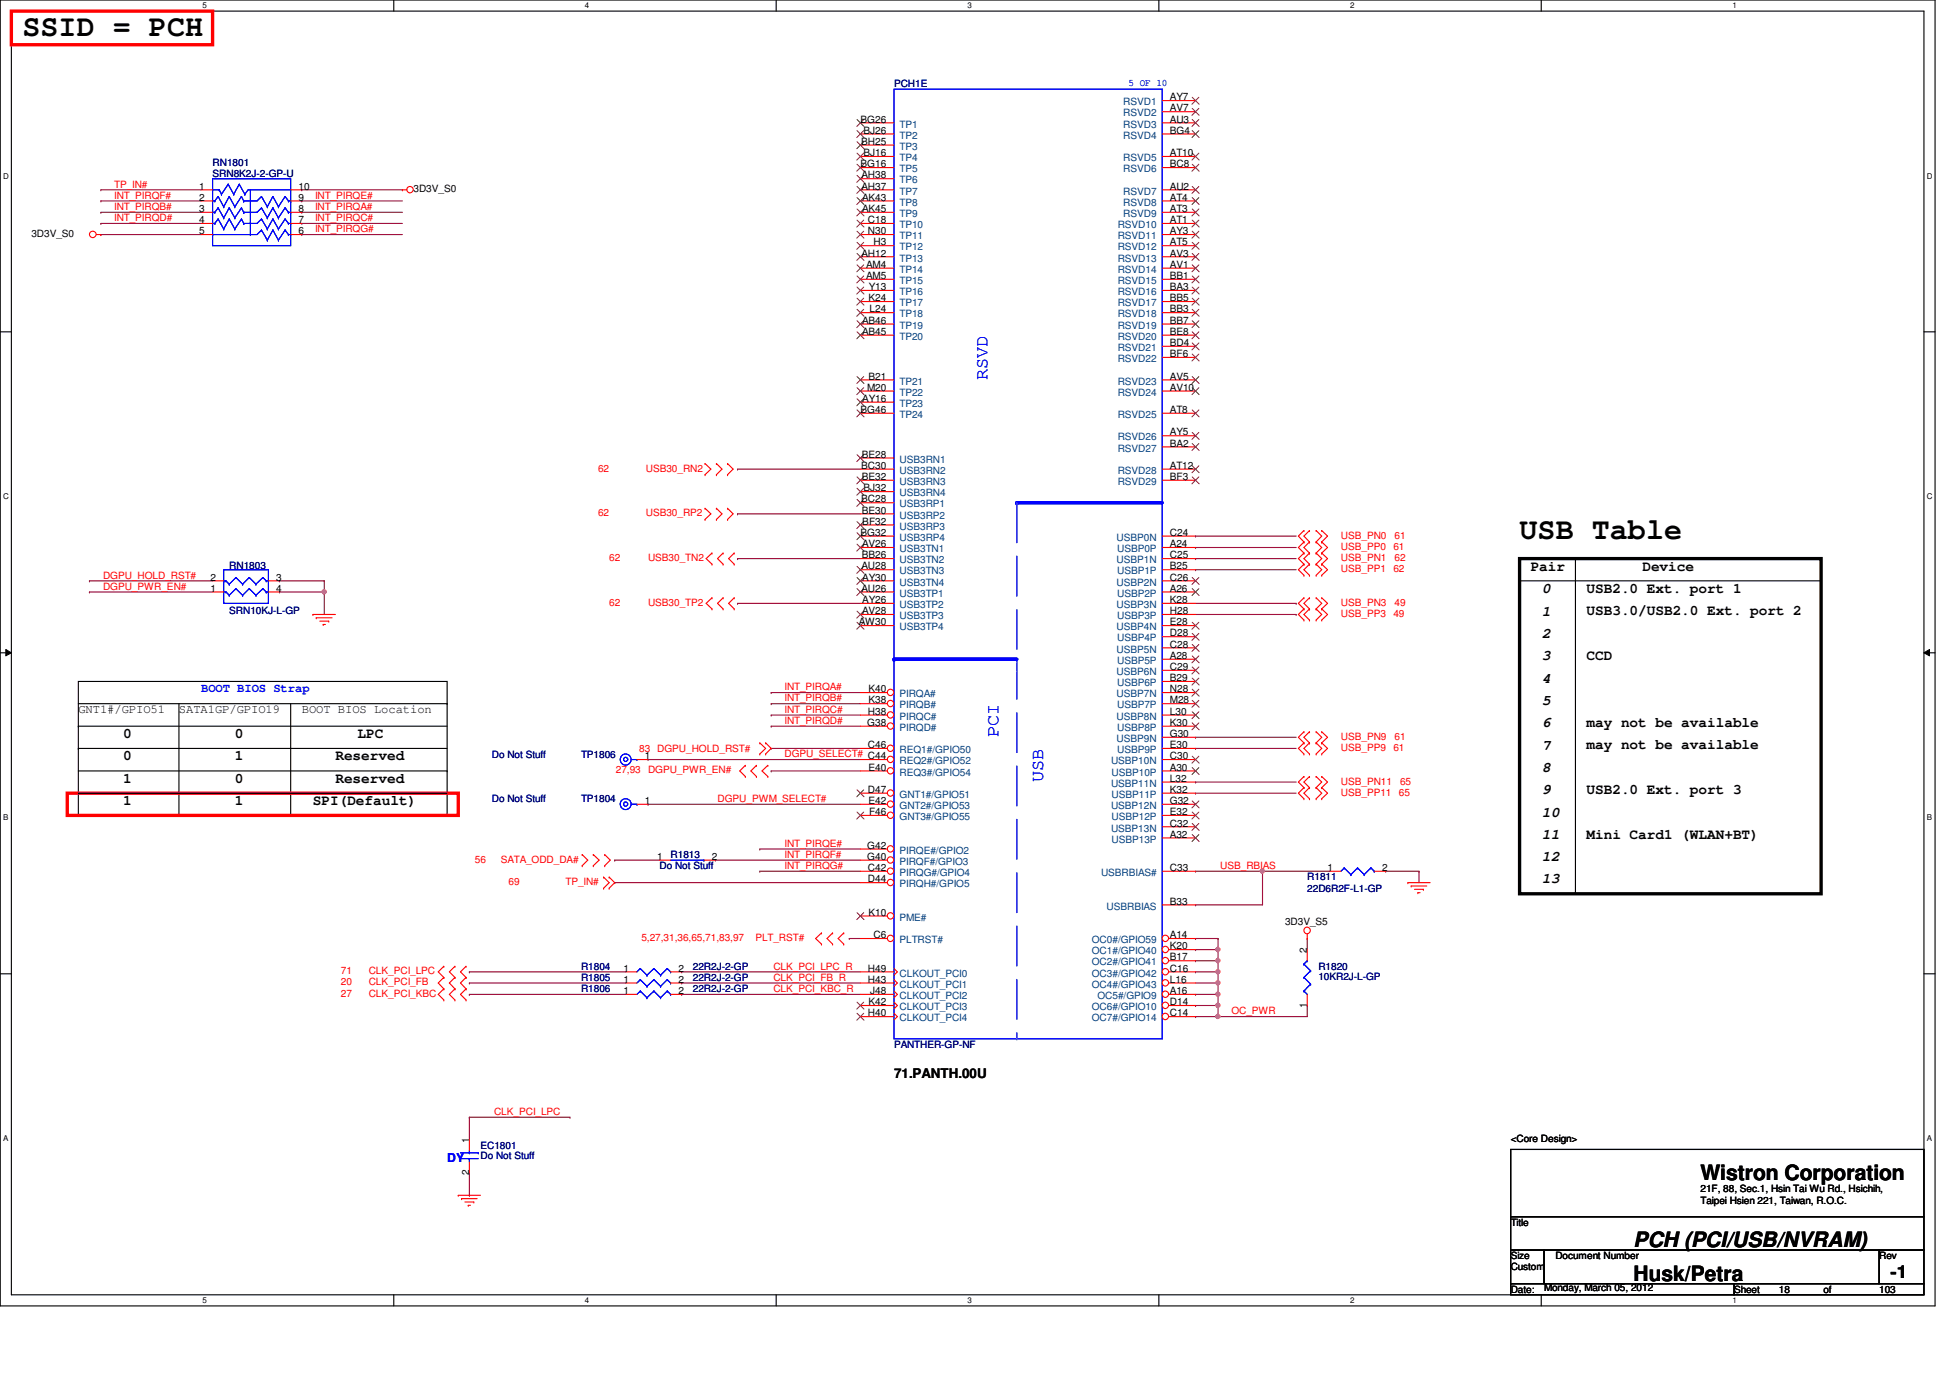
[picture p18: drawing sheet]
<svg xmlns="http://www.w3.org/2000/svg" width="297mm" height="210mm" viewBox="0 0 297 210" stroke-linecap="round" stroke-linejoin="round" font-family="sans-serif">
<defs><g id="words">
<g font-size="4.6">
<text x="3.4" y="5.5">SSID = PCH</text>
<text x="231.5" y="82.1">USB Table</text>
</g>
<g font-size="3.2">
<text x="259" y="179.8">Wistron Corporation</text>
<text x="248.8" y="190">PCH (PCI/USB/NVRAM)</text>
<text x="248.8" y="195.1">Husk/Petra</text>
</g>
<g font-size="2.7" fill="#00f">
<text x="150.4" y="57.9" transform="rotate(-90 150.4 57.9)">RSVD</text>
<text x="152.1" y="112.3" transform="rotate(-90 152.1 112.3)">PCI</text>
<text x="158.9" y="119.1" transform="rotate(-90 158.9 119.1)">USB</text>
</g>
<text font-size="2.7" x="288" y="194.6">-1</text>
<g font-size="2.2">
<text x="233.2" y="86.9">Pair</text>
<text x="250.2" y="86.9">Device</text>
<text x="234.9" y="90.3">0</text>
<text x="234.9" y="93.8">1</text>
<text x="241.7" y="93.7">USB3.0/USB2.0 Ext. port 2</text>
<text x="241.7" y="90.3">USB2.0 Ext. port 1</text>
<text x="234.9" y="97.2">2</text>
<text x="234.9" y="100.5">3</text>
<text x="241.7" y="100.5">CCD</text>
<text x="234.9" y="104">4</text>
<text x="234.9" y="107.4">5</text>
<text x="18.8" y="112.4">0</text>
<text x="35.8" y="112.4">0</text>
<text x="54.5" y="112.4">LPC</text>
<text x="234.9" y="110.8">6</text>
<text x="241.7" y="110.7">may not be available</text>
<text x="18.8" y="115.8">0</text>
<text x="18.8" y="119.3">1</text>
<text x="35.8" y="115.8">1</text>
<text x="35.8" y="119.3">0</text>
<text x="51.1" y="115.8">Reserved</text>
<text x="51.1" y="119.3">Reserved</text>
<text x="234.9" y="114.2">7</text>
<text x="234.9" y="117.6">8</text>
<text x="241.7" y="114.1">may not be available</text>
<text x="18.8" y="122.6">1</text>
<text x="35.8" y="122.6">1</text>
<text x="47.7" y="122.6">SPI(Default)</text>
<text x="234.9" y="124.4">10</text>
<text x="234.9" y="121">9</text>
<text x="241.7" y="120.9">USB2.0 Ext. port 3</text>
<text x="234.9" y="131.2">12</text>
<text x="234.9" y="127.8">11</text>
<text x="241.7" y="127.8">Mini Card1 (WLAN+BT)</text>
<text x="234.9" y="134.6">13</text>
</g>
<text font-size="2" x="136.2" y="164.3">71.PANTH.00U</text>
<g font-size="1.9" fill="#00f">
<text x="30.6" y="105.4">BOOT BIOS Strap</text>
<text x="68.1" y="177">DY</text>
</g>
<g font-size="1.9">
<text x="11.9" y="108.7">GNT1#/GPIO51</text>
<text x="27.3" y="108.7">SATA1GP/GPIO19</text>
<text x="46" y="108.7">BOOT BIOS Location</text>
</g>
<g font-size="1.5" fill="#000080">
<text x="136.2" y="13.3">PCH1E</text>
<text x="32.4" y="25.2">RN1801</text>
<text x="32.4" y="26.9">SRN8K2J-2-GP-U</text>
<text x="34.9" y="86.7">RN1803</text>
<text x="34.9" y="93.5">SRN10KJ-L-GP</text>
<text x="74.9" y="115.4">Do Not Stuff</text>
<text x="88.5" y="115.4">TP1806</text>
<text x="74.9" y="122.2">Do Not Stuff</text>
<text x="88.5" y="122.2">TP1804</text>
<text x="102.1" y="130.7">R1813</text>
<text x="100.5" y="132.4">Do Not Stuff</text>
<text x="199.1" y="134.1">R1811</text>
<text x="199.1" y="135.8">22D6R2F-L1-GP</text>
<text x="88.5" y="149.4">R1805</text>
<text x="88.5" y="147.7">R1804</text>
<text x="105.5" y="149.4">22R2J-2-GP</text>
<text x="105.5" y="147.7">22R2J-2-GP</text>
<text x="200.8" y="147.7">R1820</text>
<text x="200.8" y="149.3">10KR2J-L-GP</text>
<text x="88.5" y="151.1">R1806</text>
<text x="105.5" y="151.1">22R2J-2-GP</text>
<text x="136.2" y="159.6">PANTHER-GP-NF</text>
<text x="73.2" y="175">EC1801</text>
<text x="73.2" y="176.5">Do Not Stuff</text>
</g>
<g font-size="1.5" fill="#004080">
<text x="171.1" y="16">RSVD1</text>
<text x="171.1" y="17.7">RSVD2</text>
<text x="137" y="19.4">TP1</text>
<text x="137" y="21.1">TP2</text>
<text x="137" y="22.8">TP3</text>
<text x="171.1" y="19.4">RSVD3</text>
<text x="171.1" y="21.1">RSVD4</text>
<text x="137" y="27.9">TP6</text>
<text x="137" y="29.6">TP7</text>
<text x="137" y="24.6">TP4</text>
<text x="137" y="26.2">TP5</text>
<text x="171.1" y="24.6">RSVD5</text>
<text x="171.1" y="26.2">RSVD6</text>
<text x="171.1" y="29.6">RSVD7</text>
<text x="137" y="31.3">TP8</text>
<text x="137" y="33.1">TP9</text>
<text x="137" y="34.8">TP10</text>
<text x="170.3" y="34.8">RSVD10</text>
<text x="171.1" y="31.3">RSVD8</text>
<text x="171.1" y="33.1">RSVD9</text>
<text x="137" y="41.6">TP14</text>
<text x="137" y="39.8">TP13</text>
<text x="137" y="38.1">TP12</text>
<text x="137" y="36.4">TP11</text>
<text x="170.3" y="36.4">RSVD11</text>
<text x="170.3" y="38.1">RSVD12</text>
<text x="170.3" y="39.8">RSVD13</text>
<text x="170.3" y="41.6">RSVD14</text>
<text x="137" y="45">TP16</text>
<text x="137" y="46.7">TP17</text>
<text x="137" y="43.3">TP15</text>
<text x="170.3" y="46.7">RSVD17</text>
<text x="170.3" y="43.3">RSVD15</text>
<text x="170.3" y="45">RSVD16</text>
<text x="137" y="48.3">TP18</text>
<text x="137" y="50.1">TP19</text>
<text x="137" y="51.8">TP20</text>
<text x="170.3" y="48.3">RSVD18</text>
<text x="170.3" y="50.1">RSVD19</text>
<text x="170.3" y="51.8">RSVD20</text>
<text x="170.3" y="53.5">RSVD21</text>
<text x="137" y="58.6">TP21</text>
<text x="170.3" y="58.6">RSVD23</text>
<text x="170.3" y="55.2">RSVD22</text>
<text x="137" y="60.3">TP22</text>
<text x="137" y="62">TP23</text>
<text x="137" y="63.7">TP24</text>
<text x="170.3" y="63.7">RSVD25</text>
<text x="170.3" y="60.3">RSVD24</text>
<text x="137" y="70.5">USB3RN1</text>
<text x="170.3" y="67.1">RSVD26</text>
<text x="170.3" y="68.8">RSVD27</text>
<text x="137" y="72.2">USB3RN2</text>
<text x="137" y="73.9">USB3RN3</text>
<text x="137" y="75.6">USB3RN4</text>
<text x="137" y="77.3">USB3RP1</text>
<text x="170.3" y="72.2">RSVD28</text>
<text x="170.3" y="73.9">RSVD29</text>
<text x="137" y="79">USB3RP2</text>
<text x="137" y="80.7">USB3RP3</text>
<text x="137" y="82.4">USB3RP4</text>
<text x="170.1" y="82.4">USBP0N</text>
<text x="137" y="84.1">USB3TN1</text>
<text x="137" y="85.8">USB3TN2</text>
<text x="137" y="87.5">USB3TN3</text>
<text x="137" y="89.2">USB3TN4</text>
<text x="170.1" y="85.8">USBP1N</text>
<text x="170.1" y="89.2">USBP2N</text>
<text x="170.2" y="84.1">USBP0P</text>
<text x="170.2" y="87.5">USBP1P</text>
<text x="137" y="90.9">USB3TP1</text>
<text x="137" y="92.6">USB3TP2</text>
<text x="137" y="94.3">USB3TP3</text>
<text x="170.1" y="92.6">USBP3N</text>
<text x="170.2" y="90.9">USBP2P</text>
<text x="170.2" y="94.3">USBP3P</text>
<text x="137" y="96">USB3TP4</text>
<text x="170.1" y="96">USBP4N</text>
<text x="170.1" y="99.4">USBP5N</text>
<text x="170.2" y="97.7">USBP4P</text>
<text x="170.2" y="101.1">USBP5P</text>
<text x="137" y="106.2">PIRQA#</text>
<text x="137" y="107.9">PIRQB#</text>
<text x="170.1" y="102.8">USBP6N</text>
<text x="170.1" y="106.2">USBP7N</text>
<text x="170.2" y="104.5">USBP6P</text>
<text x="170.2" y="107.9">USBP7P</text>
<text x="137" y="109.6">PIRQC#</text>
<text x="137" y="111.3">PIRQD#</text>
<text x="170.1" y="109.6">USBP8N</text>
<text x="170.1" y="113">USBP9N</text>
<text x="170.2" y="111.3">USBP8P</text>
<text x="137" y="114.7">REQ1#/GPIO50</text>
<text x="137" y="116.4">REQ2#/GPIO52</text>
<text x="137" y="118.2">REQ3#/GPIO54</text>
<text x="169.2" y="116.4">USBP10N</text>
<text x="169.2" y="119.8">USBP11N</text>
<text x="169.3" y="118.2">USBP10P</text>
<text x="170.2" y="114.7">USBP9P</text>
<text x="137" y="121.5">GNT1#/GPIO51</text>
<text x="137" y="123.2">GNT2#/GPIO53</text>
<text x="137" y="124.9">GNT3#/GPIO55</text>
<text x="169.2" y="123.2">USBP12N</text>
<text x="169.3" y="121.5">USBP11P</text>
<text x="169.3" y="124.9">USBP12P</text>
<text x="137" y="130">PIRQE#/GPIO2</text>
<text x="137" y="131.7">PIRQF#/GPIO3</text>
<text x="169.2" y="126.7">USBP13N</text>
<text x="169.3" y="128.4">USBP13P</text>
<text x="137" y="133.4">PIRQG#/GPIO4</text>
<text x="137" y="135.2">PIRQH#/GPIO5</text>
<text x="167.7" y="133.4">USBRBIAS#</text>
<text x="137" y="140.3">PME#</text>
<text x="137" y="143.7">PLTRST#</text>
<text x="166.3" y="143.7">OC0#/GPIO59</text>
<text x="168.6" y="138.6">USBRBIAS</text>
<text x="137" y="148.8">CLKOUT_PCI0</text>
<text x="166.3" y="145.4">OC1#/GPIO40</text>
<text x="166.3" y="147.1">OC2#/GPIO41</text>
<text x="166.3" y="148.8">OC3#/GPIO42</text>
<text x="137" y="150.5">CLKOUT_PCI1</text>
<text x="137" y="152.2">CLKOUT_PCI2</text>
<text x="137" y="155.6">CLKOUT_PCI4</text>
<text x="137" y="153.9">CLKOUT_PCI3</text>
<text x="166.3" y="150.5">OC4#/GPIO43</text>
<text x="166.3" y="153.9">OC6#/GPIO10</text>
<text x="166.3" y="155.6">OC7#/GPIO14</text>
<text x="167.2" y="152.2">OC5#/GPIO9</text>
</g>
<text font-size="1.5" fill="#00f" x="171.9" y="13.1">5 OF 10</text>
<g font-size="1.5">
<text x="178.2" y="15.3">AY7</text>
<text x="178.2" y="17">AV7</text>
<text x="131.1" y="18.7">BG26</text>
<text x="131.2" y="22.1">BH25</text>
<text x="131.5" y="20.4">BJ26</text>
<text x="131.5" y="23.8">BJ16</text>
<text x="178.2" y="18.7">AU3</text>
<text x="178.2" y="20.4">BG4</text>
<text x="178.2" y="23.8">AT10</text>
<text x="30.3" y="28.9">1</text>
<text x="45.5" y="28.9">10</text>
<text x="63" y="29.3">3D3V_S0</text>
<text x="131.1" y="25.5">BG16</text>
<text x="131.2" y="27.2">AH38</text>
<text x="131.2" y="28.9">AH37</text>
<text x="178.2" y="25.5">BC8</text>
<text x="178.2" y="28.9">AU2</text>
<text x="30.3" y="30.6">2</text>
<text x="30.3" y="32.3">3</text>
<text x="30.3" y="34">4</text>
<text x="30.3" y="35.7">5</text>
<text x="45.5" y="35.7">6</text>
<text x="45.5" y="34">7</text>
<text x="45.5" y="32.3">8</text>
<text x="45.5" y="30.6">9</text>
<text x="131.3" y="30.6">AK43</text>
<text x="131.3" y="32.3">AK45</text>
<text x="132.2" y="35.7">N30</text>
<text x="132.2" y="34">C18</text>
<text x="178.2" y="30.6">AT4</text>
<text x="178.2" y="32.3">AT3</text>
<text x="178.2" y="34">AT1</text>
<text x="178.2" y="35.7">AY3</text>
<text x="4.8" y="36.1">3D3V_S0</text>
<text x="131.2" y="39.1">AH12</text>
<text x="131.9" y="40.8">AM4</text>
<text x="133.1" y="37.4">H3</text>
<text x="178.2" y="37.4">AT5</text>
<text x="178.2" y="39.1">AV3</text>
<text x="178.2" y="40.8">AV1</text>
<text x="131.9" y="42.5">AM5</text>
<text x="132.3" y="45.9">K24</text>
<text x="132.3" y="44.2">Y13</text>
<text x="132.5" y="47.6">L24</text>
<text x="178.2" y="45.9">BB5</text>
<text x="178.2" y="47.6">BB3</text>
<text x="178.2" y="42.5">BB1</text>
<text x="178.2" y="44.2">BA3</text>
<text x="131.3" y="49.3">AB46</text>
<text x="131.3" y="51">AB45</text>
<text x="178.2" y="49.3">BB7</text>
<text x="178.2" y="51">BE8</text>
<text x="178.2" y="52.7">BD4</text>
<text x="132.1" y="59.5">M20</text>
<text x="132.3" y="57.8">B21</text>
<text x="178.2" y="57.8">AV5</text>
<text x="178.2" y="54.4">BF6</text>
<text x="178.2" y="59.5">AV10</text>
<text x="131.1" y="62.9">BG46</text>
<text x="131.4" y="61.2">AY16</text>
<text x="178.2" y="62.9">AT8</text>
<text x="131.2" y="71.4">BC30</text>
<text x="131.3" y="69.7">BE28</text>
<text x="178.2" y="66.3">AY5</text>
<text x="178.2" y="68">BA2</text>
<text x="178.2" y="71.4">AT12</text>
<text x="131.2" y="76.5">BC28</text>
<text x="131.3" y="73.1">BE32</text>
<text x="131.5" y="74.8">BJ32</text>
<text x="178.2" y="73.1">BF3</text>
<text x="131.1" y="81.6">BG32</text>
<text x="131.3" y="78.2">BE30</text>
<text x="131.3" y="83.4">AV26</text>
<text x="131.4" y="79.9">BF32</text>
<text x="178.2" y="81.6">C24</text>
<text x="178.2" y="83.4">A24</text>
<text x="32" y="88.4">2</text>
<text x="42.1" y="88.4">3</text>
<text x="131.2" y="86.7">AU28</text>
<text x="131.3" y="85">BB26</text>
<text x="131.4" y="88.4">AY30</text>
<text x="178.2" y="85">C25</text>
<text x="178.2" y="86.7">B25</text>
<text x="178.2" y="88.4">C26</text>
<text x="32" y="90.1">1</text>
<text x="42.1" y="90.1">4</text>
<text x="130.8" y="95.2">AW30</text>
<text x="131.2" y="90.1">AU26</text>
<text x="131.3" y="93.6">AV28</text>
<text x="131.4" y="91.9">AY26</text>
<text x="178.2" y="90.1">A26</text>
<text x="178.2" y="91.9">K28</text>
<text x="178.2" y="93.6">H28</text>
<text x="178.2" y="95.2">E28</text>
<text x="178.2" y="96.9">D28</text>
<text x="178.2" y="98.6">C28</text>
<text x="178.2" y="100.4">A28</text>
<text x="132.3" y="105.5">K40</text>
<text x="132.3" y="107.1">K38</text>
<text x="178.2" y="102.1">C29</text>
<text x="178.2" y="103.8">B29</text>
<text x="178.2" y="105.5">N28</text>
<text x="178.2" y="107.1">M28</text>
<text x="132.1" y="110.6">G38</text>
<text x="132.2" y="108.9">H38</text>
<text x="132.2" y="114">C46</text>
<text x="178.2" y="108.9">L30</text>
<text x="178.2" y="110.6">K30</text>
<text x="178.2" y="112.3">G30</text>
<text x="178.2" y="114">E30</text>
<text x="98.2" y="115.7">1</text>
<text x="132.3" y="117.4">E40</text>
<text x="178.2" y="115.7">C30</text>
<text x="178.2" y="117.4">A30</text>
<text x="178.2" y="119.1">L32</text>
<text x="98.2" y="122.5">1</text>
<text x="132.2" y="120.8">D47</text>
<text x="132.3" y="122.5">E42</text>
<text x="132.4" y="124.2">F46</text>
<text x="178.2" y="120.8">K32</text>
<text x="178.2" y="122.5">G32</text>
<text x="178.2" y="124.2">E32</text>
<text x="178.2" y="125.9">C32</text>
<text x="100.1" y="131">1</text>
<text x="108.4" y="131">2</text>
<text x="132.1" y="129.3">G42</text>
<text x="132.1" y="131">G40</text>
<text x="178.2" y="127.6">A32</text>
<text x="132.2" y="132.7">C42</text>
<text x="132.2" y="134.4">D44</text>
<text x="178.2" y="132.7">C33</text>
<text x="178.2" y="137.8">B33</text>
<text x="202.2" y="132.7">1</text>
<text x="210.5" y="132.7">2</text>
<text x="132.3" y="139.5">K10</text>
<text x="133.1" y="142.9">C6</text>
<text x="178.2" y="142.9">A14</text>
<text x="195.7" y="140.9">3D3V_S5</text>
<text x="95" y="149.7">1</text>
<text x="95" y="148">1</text>
<text x="103.3" y="149.7">2</text>
<text x="103.3" y="148">2</text>
<text x="132.2" y="148">H49</text>
<text x="132.2" y="149.7">H43</text>
<text x="178.2" y="144.6">K20</text>
<text x="178.2" y="146.3">B17</text>
<text x="178.2" y="148">C16</text>
<text x="178.2" y="149.7">L16</text>
<text x="199.1" y="145.2" transform="rotate(-90 199.1 145.2)">2</text>
<text x="95" y="151.4">1</text>
<text x="103.3" y="151.4">2</text>
<text x="132.2" y="154.8">H40</text>
<text x="132.3" y="153.1">K42</text>
<text x="132.5" y="151.4">J48</text>
<text x="178.2" y="151.4">A16</text>
<text x="178.2" y="153.1">D14</text>
<text x="178.2" y="154.8">C14</text>
<text x="199.1" y="153.5" transform="rotate(-90 199.1 153.5)">1</text>
<text x="230.1" y="173.9">&lt;Core Design&gt;</text>
<text x="71.5" y="179" transform="rotate(-90 71.5 179)">2</text>
<text x="71.5" y="174.1" transform="rotate(-90 71.5 174.1)">1</text>
<text x="259" y="181.6">21F, 88, Sec.1, Hsin Tai Wu Rd., Hsichih,</text>
<text x="259" y="183.4">Taipei Hsien 221, Taiwan, R.O.C.</text>
<text x="230.1" y="186.7">Title</text>
<text x="230.1" y="191.8">Size</text>
<text x="236.9" y="191.8">Document Number</text>
<text x="286.3" y="191.8">Rev</text>
<text x="230.1" y="196.9">Date:</text>
<text x="230.1" y="193.5">Custom</text>
<text x="235.2" y="196.6">Monday, March 05, 2012</text>
<text x="264.2" y="196.9">Sheet</text>
<text x="271" y="196.9">18</text>
<text x="277.7" y="196.9">of</text>
<text x="286.3" y="196.9">103</text>
</g>
<g font-size="1.5" fill="#f00">
<text x="17.4" y="28.6">TP_IN#</text>
<text x="17.4" y="30.3">INT_PIRQF#</text>
<text x="17.4" y="32">INT_PIRQB#</text>
<text x="17.4" y="33.7">INT_PIRQD#</text>
<text x="48" y="35.4">INT_PIRQG#</text>
<text x="48" y="33.7">INT_PIRQC#</text>
<text x="48" y="32">INT_PIRQA#</text>
<text x="48" y="30.3">INT_PIRQE#</text>
<text x="91.1" y="71.8">62</text>
<text x="98.4" y="71.8">USB30_RN2</text>
<text x="91.1" y="78.7">62</text>
<text x="98.4" y="78.7">USB30_RP2</text>
<text x="204.3" y="82">USB_PN0</text>
<text x="204.3" y="83.7">USB_PP0</text>
<text x="212.3" y="83.7">61</text>
<text x="212.4" y="82">61</text>
<text x="15.7" y="89.8">DGPU_PWR_EN#</text>
<text x="15.7" y="88.1">DGPU_HOLD_RST#</text>
<text x="92.8" y="85.5">62</text>
<text x="98.7" y="85.5">USB30_TN2</text>
<text x="204.3" y="85.5">USB_PN1</text>
<text x="204.3" y="87.2">USB_PP1</text>
<text x="212.3" y="87.2">62</text>
<text x="212.4" y="85.5">62</text>
<text x="92.8" y="92.2">62</text>
<text x="98.7" y="92.2">USB30_TP2</text>
<text x="204.3" y="92.2">USB_PN3</text>
<text x="204.3" y="94">USB_PP3</text>
<text x="212.3" y="94">49</text>
<text x="212.4" y="92.2">49</text>
<text x="119.5" y="106.8">INT_PIRQB#</text>
<text x="119.5" y="105.2">INT_PIRQA#</text>
<text x="119.5" y="108.6">INT_PIRQC#</text>
<text x="119.5" y="110.3">INT_PIRQD#</text>
<text x="204.3" y="112.7">USB_PN9</text>
<text x="212.4" y="112.7">61</text>
<text x="93.8" y="117.8">27,93</text>
<text x="97.4" y="114.6">83 DGPU_HOLD_RST#</text>
<text x="98.7" y="117.8">DGPU_PWR_EN#</text>
<text x="119.5" y="115.4">DGPU_SELECT# C44</text>
<text x="204.3" y="114.4">USB_PP9</text>
<text x="204.3" y="119.5">USB_PN11</text>
<text x="212.3" y="114.4">61</text>
<text x="213.3" y="119.5">65</text>
<text x="109.3" y="122.2">DGPU_PWM_SELECT#</text>
<text x="204.3" y="121.2">USB_PP11</text>
<text x="213.1" y="121.2">65</text>
<text x="72.3" y="131.4">56</text>
<text x="76.3" y="131.4">SATA_ODD_DA#</text>
<text x="119.5" y="130.7">INT_PIRQF#</text>
<text x="119.5" y="129">INT_PIRQE#</text>
<text x="77.5" y="134.8">69</text>
<text x="86.1" y="134.8">TP_IN#</text>
<text x="119.5" y="132.4">INT_PIRQG#</text>
<text x="185.9" y="132.4">USB_RBIAS</text>
<text x="97.7" y="143.3">5,27,31,36,65,71,83,97</text>
<text x="115.1" y="143.3">PLT_RST#</text>
<text x="51.9" y="148.4">71</text>
<text x="56.2" y="148.4">CLK_PCI_LPC</text>
<text x="117.8" y="147.7">CLK_PCI_LPC_R</text>
<text x="117.8" y="149.4">CLK_PCI_FB_R</text>
<text x="51.9" y="150.1">20</text>
<text x="51.9" y="151.8">27</text>
<text x="56.2" y="150.1">CLK_PCI_FB</text>
<text x="56.2" y="151.8">CLK_PCI_KBC</text>
<text x="117.8" y="151.1">CLK_PCI_KBC_R</text>
<text x="187.6" y="154.5">OC_PWR</text>
<text x="75.3" y="169.8">CLK_PCI_LPC</text>
</g>
<g font-size="1.2">
<text x="30.9" y="1.3">5</text>
<text x="89.1" y="1.3">4</text>
<text x="147.4" y="1.3">3</text>
<text x="205.7" y="1.3">2</text>
<text x="263.9" y="1.3">1</text>
<text x=".5" y="27.2">D</text>
<text x="293.5" y="27.2">D</text>
<text x=".5" y="76.1">C</text>
<text x="293.5" y="76.1">C</text>
<text x=".5" y="125">B</text>
<text x="293.5" y="125">B</text>
<text x=".5" y="173.9">A</text>
<text x="293.5" y="173.9">A</text>
<text x="30.9" y="198.5">5</text>
<text x="89.1" y="198.5">4</text>
<text x="147.4" y="198.5">3</text>
<text x="205.7" y="198.5">2</text>
<text x="263.9" y="198.5">1</text>
</g>
</g></defs>
<path d="M0 0h294.8v198.9h-294.8zM1.7 1.7h291.4v195.5h-291.4z" fill="none" stroke="#000" stroke-width=".17"/>
<g fill="#fff">
<path d="M30.9 .2h.6v1.3h-.6z"/>
<path d="M30.9 197.4h.6v1.4h-.6z"/>
</g>
<path d="M60 0v1.7M60 197.2v1.7" fill="none" stroke="#000" stroke-width=".17"/>
<g fill="#fff">
<path d="M89.1 .2h.6v1.3h-.6z"/>
<path d="M89.1 197.4h.6v1.4h-.6z"/>
</g>
<path d="M118.2 0v1.7M118.2 197.2v1.7" fill="none" stroke="#000" stroke-width=".17"/>
<g fill="#fff">
<path d="M147.4 .2h.6v1.3h-.6z"/>
<path d="M147.4 197.4h.6v1.4h-.6z"/>
</g>
<path d="M176.5 0v1.7M176.5 197.2v1.7" fill="none" stroke="#000" stroke-width=".17"/>
<g fill="#fff">
<path d="M205.7 .2h.6v1.3h-.6z"/>
<path d="M205.7 197.4h.6v1.4h-.6z"/>
</g>
<path d="M234.8 0v1.7M234.8 197.2v1.7" fill="none" stroke="#000" stroke-width=".17"/>
<g fill="#fff">
<path d="M263.9 .2h.6v1.3h-.6z"/>
<path d="M263.9 197.4h.6v1.4h-.6z"/>
<path d="M.5 26.1h.8v1.4h-.8z"/>
<path d="M293.5 26.1h.8v1.4h-.8z"/>
<path d="M.5 75h.8v1.3h-.8z"/>
<path d="M293.5 75h.8v1.3h-.8z"/>
</g>
<path d="M0 50.5h1.7M293.1 50.5h1.7" fill="none" stroke="#000" stroke-width=".17"/>
<g fill="#fff">
<path d="M.5 123.9h.7v1.3h-.7z"/>
<path d="M293.5 123.9h.8v1.3h-.8z"/>
</g>
<path d="M0 99.4h1.7M293.1 99.4h1.7" fill="none" stroke="#000" stroke-width=".17"/>
<path d="M.9 98.9l.8 .5-.8 .5zM293.1 99.4l.8-.5v1z" fill="#000"/>
<path d="M.9 98.9l.8 .5-.8 .5zM293.1 99.4l.8-.5v1z" fill="none" stroke="#000" stroke-width=".15"/>
<g fill="#fff">
<path d="M.5 172.8h.7v1.3h-.7z"/>
<path d="M293.5 172.8h.8v1.3h-.8z"/>
</g>
<path d="M0 148.3h1.7M293.1 148.3h1.7" fill="none" stroke="#000" stroke-width=".17"/>
<g fill="none" stroke="#800040" stroke-width=".17">
<path d="M15.4 35.7h.1M15.4 28.9h.1M15.4 35.7h15.2M15.4 28.9h15.2M117.5 107.2h.1M117.5 108.9h.1M117.5 110.6h.1M117.5 105.5h.1M117.5 117.4h.1M117.5 107.2h13.6M117.5 108.9h13.6M117.5 110.6h13.6"/>
<path d="M117.5 105.5h13.6M117.5 117.4h13.6M93.6 134.5h.1M93.6 134.5h37.5M98.7 122.5h.1M98.7 122.5h32.4M109 131h.1M109 131h22.1M115.7 129.3h.1M115.7 129.3h15.4M192.3 132.7h.1M192.3 132.7h10.3"/>
<path d="M216.2 132.7h.1M216.2 132.7v1.8M71.5 149.7h.1M71.5 151.5h.1M71.5 149.7h23.8M71.5 151.5h23.8M103.8 148h.1M103.8 149.7h.1M103.8 151.5h.1M103.8 149.7h27.3M103.8 148h27.3M103.8 151.5h27.3"/>
</g>
<circle cx="192.3" cy="132.7" r=".32" fill="#f0f"/>
<circle cx="192.3" cy="132.7" r=".32" fill="none" stroke="#f0f" stroke-width=".17"/>
<g fill="none" stroke="#800040" stroke-width=".17">
<path d="M46 35.7h.1M46 34h.1M46 28.9h.1M46 35.7h15.3M46 34h15.3M46 28.9h15.3M13.6 90.2h.1M13.6 88.5h.1M13.6 90.2h18.8M13.6 88.5h18.8M42.6 88.5h.1M42.6 88.5h6.8"/>
<path d="M49.4 90.2h.1M49.4 90.2v3.4M182.1 83.4h.1M182.1 81.7h.1M182.1 83.4h15.3M182.1 81.7h15.3M98.7 115.7h.1M98.7 115.7h32.4M117.5 114h.1M117.5 114h13.6M182.1 112.3h.1M182.1 114h.1"/>
<path d="M182.1 119.1h.1M182.1 114h15.3M182.1 112.3h15.3M182.1 119.1h15.3M115.7 132.7h.1M115.7 132.7h15.4M182.1 137.8h.1M182.1 132.7h.1M182.1 120.8h.1M182.1 132.7h10.2M182.1 120.8h15.3M192.3 132.7h.1"/>
<path d="M192.3 132.7v5.1h-10.2M211.1 132.7h.1M211.1 132.7h5.1M129.4 143h.1M129.4 143h1.7"/>
</g>
<circle cx="49.4" cy="90.1" r=".32" fill="#f0f"/>
<circle cx="49.4" cy="90.1" r=".32" fill="none" stroke="#f0f" stroke-width=".17"/>
<path d="M42.6 90.2h.1M49.4 88.5h.1M49.4 88.5v1.7h-6.8M71.5 148h.1M71.5 148h23.8M182.1 144.7h.1M182.1 146.3h.1M182.1 153.2h.1M182.1 144.7h3.4M182.1 146.3h3.4M182.1 153.2h3.4" fill="none" stroke="#800040" stroke-width=".17"/>
<circle cx="185.5" cy="153.1" r=".32" fill="#f0f"/>
<circle cx="185.5" cy="153.1" r=".32" fill="none" stroke="#f0f" stroke-width=".17"/>
<g fill="none" stroke="#800040" stroke-width=".17">
<path d="M15.4 30.6h.1M15.4 32.3h.1M15.4 34h.1M15.4 30.6h15.2M15.4 32.3h15.2M15.4 34h15.2M46 32.3h.1M46 30.6h.1M46 30.6h15.3M46 32.3h15.3M112.3 71.5h.1M112.3 78.3h.1"/>
<path d="M112.3 71.5h18.8M112.3 78.3h18.8M112.3 85.1h.1M112.3 91.9h.1M112.3 85.1h18.8M112.3 91.9h18.8M182.1 86.8h.1M182.1 85.1h.1M182.1 85.1h15.3M182.1 91.9h15.3M182.1 86.8h15.3M182.1 93.6h15.3"/>
<path d="M197.4 91.9h.1M197.4 93.6h.1M93.6 131h.1M93.6 131h6.9M182.1 148h.1M182.1 154.9h.1M182.1 148h3.4M182.1 154.9h17M185.5 154.9h.1M71.5 170.2h.1M71.5 170.2v3.4M71.5 178.7v3.4"/>
<path d="M71.5 170.2h15.3M86.8 170.2h.1M71.5 182.1h.1"/>
</g>
<circle cx="185.5" cy="154.8" r=".32" fill="#f0f"/>
<circle cx="185.5" cy="154.8" r=".32" fill="none" stroke="#f0f" stroke-width=".17"/>
<path d="M185.5 153.2h.1M185.5 151.5h.1M185.5 146.3h.1M185.5 146.3v1.7M185.5 151.5v3.4M199.1 143h.1M199.1 153.2h.1M199.1 143v1.7M199.1 153.2v1.7" fill="none" stroke="#800040" stroke-width=".17"/>
<circle cx="185.5" cy="146.3" r=".32" fill="#f0f"/>
<circle cx="185.5" cy="146.3" r=".32" fill="none" stroke="#f0f" stroke-width=".17"/>
<path d="M185.5 149.7h.1M185.5 149.7v1.8" fill="none" stroke="#800040" stroke-width=".17"/>
<circle cx="185.5" cy="151.4" r=".32" fill="#f0f"/>
<circle cx="185.5" cy="151.4" r=".32" fill="none" stroke="#f0f" stroke-width=".17"/>
<circle cx="185.5" cy="149.7" r=".32" fill="#f0f"/>
<circle cx="185.5" cy="149.7" r=".32" fill="none" stroke="#f0f" stroke-width=".17"/>
<path d="M185.5 143h.1M185.5 143v1.7" fill="none" stroke="#800040" stroke-width=".17"/>
<circle cx="185.5" cy="144.6" r=".32" fill="#f0f"/>
<circle cx="185.5" cy="144.6" r=".32" fill="none" stroke="#f0f" stroke-width=".17"/>
<path d="M182.1 143h.1M182.1 151.5h.1M182.1 143h3.4M182.1 151.5h3.4M182.1 149.7h3.4M185.5 149.7h.1M185.5 148h.1M185.5 148v1.7" fill="none" stroke="#800040" stroke-width=".17"/>
<circle cx="185.5" cy="148" r=".32" fill="#f0f"/>
<circle cx="185.5" cy="148" r=".32" fill="none" stroke="#f0f" stroke-width=".17"/>
<path d="M185.5 144.7h.1M185.5 144.7v1.6" fill="none" stroke="#800040" stroke-width=".17"/>
<g fill="none" stroke="#f00" stroke-width=".17">
<path d="M14.7 35.7h.7M15.4 35.7h.1M30.6 35.7h1.8M30.6 28.9h1.8M30.6 30.6h1.8M30.6 32.3h1.8M30.6 34h1.8M44.3 35.7h1.7M44.3 28.9h1.7M44.3 30.6h1.7M44.3 32.3h1.7M44.3 34h1.7"/>
<path d="M61.3 28.9h.1M61.3 28.9h.7M107.4 72.3h.1M107.4 70.6h.1M107.4 79.1h.1M107.4 77.4h.1M107.4 70.6l.9 .9-.9 .8M107.4 77.4l.9 .9-.9 .8M109.1 70.6h.1M109.1 72.3h.1M109.1 77.4h.1M109.1 79.1h.1"/>
<path d="M109.1 70.6l.9 .9-.9 .8M109.1 77.4l.9 .9-.9 .8M110.8 72.3h.1M110.8 70.6h.1M110.8 79.1h.1M110.8 77.4h.1M110.8 70.6l.9 .9-.9 .8M110.8 77.4l.9 .9-.9 .8M32.4 90.2h1.7M32.4 88.5h1.7M40.9 90.2h1.7M40.9 88.5h1.7"/>
<path d="M47.7 93.6h.1M47.7 93.6h3.4M48.2 94.1h.1M48.2 94.1h2.4M48.7 94.6h1.4M49.2 95.1h.1M49.2 95.1h.4M50.1 94.6h.1M108.5 85.9h.1M108.5 84.2h.1M108.5 92.8h.1M108.5 91.1h.1"/>
<path d="M108.5 84.2l-.9 .9 .9 .8M108.5 91.1l-.9 .8 .9 .9M110.1 84.2h.1M110.1 85.9h.1M110.1 91.1h.1M110.1 92.8h.1M110.1 84.2l-.8 .9 .8 .8M110.1 91.1l-.8 .8 .8 .9M111.8 85.9h.1M111.8 84.2h.1M111.8 92.8h.1M111.8 91.1h.1"/>
<path d="M111.8 84.2l-.8 .9 .8 .8M111.8 91.1l-.8 .8 .8 .9M198.6 82.5h.1M198.6 80.8h.1M198.6 84.2h.1M198.6 85.9h.1M198.6 87.6h.1M198.6 92.8h.1M198.6 91.1h.1M198.6 94.4h.1M198.6 80.8l-.8 .9 .8 .8M198.6 82.5l-.8 .9 .8 .8"/>
<path d="M198.6 84.2l-.8 .9 .8 .8M198.6 85.9l-.8 .9 .8 .8M198.6 91.1l-.8 .8 .8 .9M198.6 92.8l-.8 .8 .8 .8M199.5 82.5h.1M199.5 80.8h.1M199.5 84.2h.1M199.5 85.9h.1M199.5 87.6h.1M199.5 92.8h.1M199.5 91.1h.1M199.5 94.4h.1"/>
<path d="M199.5 80.8l-.9 .9 .9 .8M199.5 82.5l-.9 .9 .9 .8M199.5 84.2l-.9 .9 .9 .8M199.5 85.9l-.9 .9 .9 .8M199.5 91.1l-.9 .8 .9 .9M199.5 92.8l-.9 .8 .9 .8M200.5 80.8h.1M200.5 82.5h.1M200.5 84.2h.1M200.5 85.9h.1M200.5 87.6h.1M200.5 91.1h.1"/>
<path d="M200.5 92.8h.1M200.5 94.4h.1M200.5 80.8l.8 .9-.8 .8M200.5 82.5l.8 .9-.8 .8M200.5 84.2l.8 .9-.8 .8M200.5 85.9l.8 .9-.8 .8M200.5 91.1l.8 .8-.8 .9M200.5 92.8l.8 .8-.8 .8M201.3 82.5h.1M201.3 80.8h.1M201.3 84.2h.1M201.3 85.9h.1"/>
<path d="M201.3 87.6h.1M201.3 92.8h.1M201.3 91.1h.1M201.3 94.4h.1M201.3 80.8l.9 .9-.9 .8M201.3 82.5l.9 .9-.9 .8M201.3 84.2l.9 .9-.9 .8M201.3 85.9l.9 .9-.9 .8M201.3 91.1l.9 .8-.9 .9M201.3 92.8l.9 .8-.9 .8M97 115.7h1.7M113.5 118.3h.1"/>
<path d="M113.5 116.6h.1M113.5 116.6l-.8 .8 .8 .9M115.2 116.6h.1M115.2 118.3h.1M115.2 116.6l-.8 .8 .8 .9M115.7 114.9h.1M115.7 113.2h.1M115.7 113.2l.9 .8-.9 .9M116.6 113.2h.1M116.6 114.9h.1M116.6 113.2l.9 .8-.9 .9M117 118.3h.1"/>
<path d="M117 116.6h.1M117 116.6l-.9 .8 .9 .9M198.6 113.2h.1M198.6 111.5h.1M198.6 114.9h.1M198.6 120h.1M198.6 118.3h.1M198.6 111.5l-.8 .8 .8 .9M198.6 113.2l-.8 .8 .8 .9M198.6 118.3l-.8 .8 .8 .9M198.6 120l-.8 .8 .8 .9M199.5 113.2h.1"/>
<path d="M199.5 111.5h.1M199.5 114.9h.1M199.5 120h.1M199.5 118.3h.1M199.5 111.5l-.9 .8 .9 .9M199.5 113.2l-.9 .8 .9 .9M199.5 118.3l-.9 .8 .9 .9M199.5 120l-.9 .8 .9 .9M200.5 111.5h.1M200.5 113.2h.1M200.5 114.9h.1M200.5 118.3h.1"/>
<path d="M200.5 120h.1M200.5 111.5l.8 .8-.8 .9M200.5 113.2l.8 .8-.8 .9M200.5 118.3l.8 .8-.8 .9M200.5 120l.8 .8-.8 .9M201.3 113.2h.1M201.3 111.5h.1M201.3 114.9h.1M201.3 120h.1M201.3 118.3h.1M201.3 111.5l.9 .8-.9 .9M201.3 113.2l.9 .8-.9 .9"/>
<path d="M201.3 118.3l.9 .8-.9 .9M201.3 120l.9 .8-.9 .9M88.7 131.9h.1M88.7 130.2h.1M88.7 130.2l.8 .8-.8 .9M90.4 130.2h.1M90.4 131.9h.1M90.4 130.2l.9 .8-.9 .9M91.9 133.6h.1M91.9 135.3h.1M91.9 133.6l.9 .9-.9 .8M92.1 131.9h.1"/>
<path d="M92.1 130.2h.1M92.1 130.2l.9 .8-.9 .9M92.8 135.3h.1M92.8 133.6h.1M92.8 133.6l.8 .9-.8 .8M97 122.5h1.7M198.6 121.7h.1M199.5 121.7h.1M200.5 121.7h.1M201.3 121.7h.1M202.6 132.7h1.7M209.3 132.7h1.8"/>
<path d="M214.5 134.5h.1M214.5 134.5h3.3M215 135h.1M215 135h2.3M215.5 135.5h1.3M216 136h.1M216 136h.3M216.8 135.5h.1M67.6 150.6h.1M67.6 148.9h.1M67.6 152.3h.1M67.6 147.2h.1"/>
<path d="M67.6 148.9l-.8 .8 .8 .9M67.6 150.6l-.8 .9 .8 .8M67.6 147.2l-.8 .8 .8 .9M69.3 148.9h.1M69.3 150.6h.1M69.3 152.3h.1M69.3 147.2h.1M69.3 148.9l-.9 .8 .9 .9M69.3 147.2l-.9 .8 .9 .9M69.3 150.6l-.9 .9 .9 .8M71 150.6h.1M71 148.9h.1"/>
<path d="M71 152.3h.1M71 147.2h.1M71 147.2l-.9 .8 .9 .9M71 148.9l-.9 .8 .9 .9M71 150.6l-.9 .9 .9 .8M95.3 149.7h1.7M95.3 151.5h1.7M102.1 149.7h1.7M102.1 151.5h1.7M125.1 143.8h.1M125.1 142.1h.1M125.1 142.1l-.9 .9 .9 .8"/>
<path d="M126.8 142.1h.1M126.8 143.8h.1M126.8 142.1l-.8 .9 .8 .8M128.5 143.8h.1M128.5 142.1h.1M128.5 142.1l-.8 .9 .8 .8M199.1 143h.1M199.1 142.3v.7M199.1 144.7v1.6M199.1 151.5v1.7M71.5 173.6v1.7M71.5 177v1.7"/>
<path d="M69.8 182.1h.1M69.8 182.1h3.4M70.3 182.6h.1M70.3 182.6h2.4M70.8 183.1h1.4M71.3 183.6h.1M71.3 183.6h.4M72.2 183.1h.1"/>
<circle cx="14.1" cy="35.7" r=".5"/>
<circle cx="62.5" cy="28.9" r=".49"/>
<circle cx="199.1" cy="141.7" r=".5"/>
</g>
<g fill="none" stroke="#000" stroke-width=".17">
<path d="M231.5 88.5h45.9M240 85.1v51M11.9 103.8h56.2v20.4h-56.2zM11.9 110.6h.1M11.9 114h.1M11.9 117.4h56.2M11.9 110.6h56.2M11.9 107.2h56.2M11.9 114h56.2M27.3 107.2v17M44.3 107.2v17M68.1 117.4h.1"/>
<path d="M68.1 107.2h.1M11.9 120.8h.1M11.9 120.8h56.2M27.3 124.2h.1M44.3 124.2h.1M230.1 175.1h63v10.2h-63zM230.1 185.3h63v5.1h-63zM230.1 190.4h5.1v5.1h-5.1zM230.1 195.5h34.1v1.7h-34.1zM235.2 190.4h51.1v5.1h-51.1zM264.2 195.5h28.9v1.7h-28.9zM286.3 190.4h6.8v5.1h-6.8z"/>
</g>
<path d="M1.7 1.7h30.7v5.1h-30.7zM10.2 120.8h59.6v3.4h-59.6z" fill="none" stroke="#f00" stroke-width=".51"/>
<path d="M231.5 85.1h45.9v51h-45.9z" fill="none" stroke="#000" stroke-width=".51"/>
<g fill="none" stroke="#00f" stroke-width=".17">
<path d="M136.2 13.6h40.8v144.6h-40.8zM32.4 27.2h11.9v10.2h-11.9zM32.4 35.7h.1M32.4 28.9h1M32.4 30.6h.3M32.4 32.3h.3M32.4 34h.3M32.7 30.6h.1M32.7 32.3h.1M32.7 34h.1M33.2 29.9h.1M33.2 31.7h.1"/>
<path d="M33.2 33.4h.1M33.2 29.9l-.5 .7M33.2 29.9l.9 1.6M33.2 31.7l-.5 .6M33.2 31.7l.9 1.5M33.2 33.4l-.5 .6M33.2 33.4l.9 1.5M33.4 28.9h.1M33.4 28.9l.3 .7M33.7 29.6h.1M34.1 31.5h.1M34.1 33.2h.1"/>
<path d="M34.1 34.9h.1M34.8 28.1h.1M34.8 28.1l-1.1 1.5M34.8 28.1l.8 1.5M34.9 29.9h.1M34.9 31.7h.1M34.9 33.4h.1M34.9 29.9l-.8 1.6M34.9 29.9l.9 1.6M34.9 31.7l-.8 1.5M34.9 31.7l.9 1.5M34.9 33.4l-.8 1.5"/>
<path d="M34.9 33.4l.9 1.5M35.6 29.6h.1M35.8 31.5h.1M35.8 33.2h.1M35.8 34.9h.1M36.4 28.1h.1M36.4 28.1l.9 1.5M36.4 28.1l-.8 1.5M36.8 29.9h.1M36.8 31.7h.1M36.8 33.4h.1M36.8 29.9l.3 .7"/>
<path d="M36.8 29.9l-1 1.6M36.8 31.7l.3 .6M36.8 31.7l-1 1.5M36.8 33.4l.3 .6M36.8 33.4l-1 1.5M37.1 30.6h.1M37.1 32.3h.1M37.1 34h.1M37.3 29.6h.1M38.1 35.7h.1M38.1 28.9v6.8M39.8 35.1h.1"/>
<path d="M39.8 29.9h.1M39.8 31.7h.1M39.8 33.4h.1M39.8 35.1l-.6 .6h-6.8M39.8 35.1l.9 1.5M39.8 29.9l-.6 .7h-2.1M39.8 29.9l.9 1.6M39.8 31.7l-.6 .6h-2.1M39.8 31.7l.9 1.5M39.8 33.4l-.6 .6h-2.1M39.8 33.4l.9 1.5M40.7 36.6h.1"/>
<path d="M40.7 31.5h.1M40.7 33.2h.1M40.7 34.9h.1M41.6 35.1h.1M41.6 29.9h.1M41.6 31.7h.1M41.6 33.4h.1M41.6 35.1l-.9 1.5M41.6 35.1l.8 1.5M41.6 29.9l.8 1.6M41.6 29.9l-.9 1.6M41.6 31.7l.8 1.5"/>
<path d="M41.6 31.7l-.9 1.5M41.6 33.4l.8 1.5M41.6 33.4l-.9 1.5M42.4 36.6h.1M42.4 31.5h.1M42.4 33.2h.1M42.4 34.9h.1M43.4 35.1h.1M43.4 29.9h.1M43.4 31.7h.1M43.4 33.4h.1M43.4 35.1l.5 .6"/>
<path d="M43.4 35.1l-1 1.5M43.4 29.9l-1 1.6M43.4 29.9l.5 .7M43.4 31.7l-1 1.5M43.4 31.7l.5 .6M43.4 33.4l-1 1.5M43.4 33.4l.5 .6M43.9 35.7h.1M43.9 30.6h.1M43.9 32.3h.1M43.9 34h.1M43.9 35.7h.4"/>
<path d="M43.9 30.6h.4M43.9 32.3h.4M43.9 34h.4M44.3 35.7h.1M44.3 30.6h.1M44.3 32.3h.1M44.3 34h.1M44.3 28.9h.1M44.3 28.9h-6.5l-.5 .7M34.1 86.8h6.8v5.1h-6.8zM34.1 88.5h.1M34.1 90.2h.3"/>
<path d="M34.1 88.5h.3M34.4 90.2h.1M34.4 88.5h.1M34.4 90.2l.5 .5M34.4 88.5l.5 .5M34.9 90.7h.1M34.9 89h.1M35.9 89.7h.1M35.9 88h.1M35.9 89.7l-1 1M35.9 89.7l1.1 1M35.9 88l1.1 1"/>
<path d="M35.9 88l-1 1M37 90.7h.1M37 89h.1M38 89.7h.1M38 88h.1M38 89.7l-1 1M38 89.7l1 1M38 88l1 1M38 88l-1 1M39 90.7h.1M39 89h.1M40 89.7h.1"/>
<path d="M40 88h.1M40 89.7l-1 1M40 89.7l.6 .5M40 88l.6 .5M40 88l-1 1M40.6 90.2h.1M40.6 88.5h.1M40.6 90.2h.3M40.6 88.5h.3M40.9 90.2h.1M96.2 115.7h.8M97 115.7h.1"/>
<path d="M96.2 122.5h.8M97 122.5h.1M204.8 132.2h.1M204.8 132.2l-.5 .5M204.8 132.2l1 1M205.8 133.2h.1M206.8 132.2h.1M206.8 132.2l-1 1M206.8 132.2l1 1M207.8 133.2h.1M208.8 132.2h.1M208.8 132.2l-1 1"/>
<path d="M208.8 132.2l.5 .5M209.3 132.7h.1M97.5 149.2h.1M97.5 151h.1M97.5 149.2l-.5 .5M97.5 149.2l1 1M97.5 151l-.5 .5M97.5 151l1 1M98.5 150.2h.1M98.5 152h.1M99.6 149.2h.1M99.6 151h.1"/>
<path d="M99.6 149.2l-1.1 1M99.6 149.2l1 1M99.6 151l-1.1 1M99.6 151l1 1M100.6 150.2h.1M100.6 152h.1M101.6 149.2h.1M101.6 151h.1M101.6 149.2l-1 1M101.6 149.2l.5 .5M101.6 151l-1 1M101.6 151l.5 .5"/>
<path d="M102.1 149.7h.1M102.1 151.5h.1M198.6 151h.1M198.6 148.9h.1M198.6 146.9h.1M198.6 151l.5 .5M198.6 148.9l1 1M198.6 146.9l1 1M199.1 146.3h.1M199.1 146.3l-.5 .6M199.6 149.9h.1M199.6 147.9h.1"/>
<path d="M199.6 149.9l-1 1.1M199.6 147.9l-1 1M70.1 176.5h.1M70.1 175.6h2.8M70.1 176.5h2.8M71.5 175.6h.1M71.5 176.5h.1M71.5 175.3v.3M71.5 176.5v.5M72.9 175.6h.1"/>
<circle cx="95.3" cy="115.7" r=".84"/>
<circle cx="95.3" cy="115.7" r=".32"/>
<circle cx="95.3" cy="122.5" r=".83"/>
<circle cx="95.3" cy="122.5" r=".32"/>
</g>
<path d="M154.9 100.4v57.8M154.9 158.2h.1" fill="none" stroke="#fff" stroke-width=".15" stroke-dasharray="6.1 2"/>
<path d="M154.9 100.4v57.8M154.9 158.2h.1" fill="none" stroke="#00f" stroke-width=".15" stroke-dasharray="6.1 2"/>
<path d="M154.9 76.6h22.1" fill="none" stroke="#00f" stroke-width=".51"/>
<circle cx="154.9" cy="76.6" r=".25" fill="#00f"/>
<path d="M136.2 100.4h18.7" fill="none" stroke="#00f" stroke-width=".51"/>
<circle cx="136.2" cy="100.4" r=".25" fill="#00f"/>
<path d="M154.9 76.6v25.5M154.9 102.1h.1M154.9 100.4v57.8M154.9 158.2h.1" fill="none" stroke="#fff" stroke-width=".15" stroke-dasharray="6.1 2"/>
<path d="M154.9 76.6v25.5M154.9 102.1h.1M154.9 100.4v57.8M154.9 158.2h.1" fill="none" stroke="#00f" stroke-width=".15" stroke-dasharray="6.1 2"/>
<path d="M136.2 13.6h40.8v144.6h-40.8z" fill="none" stroke="#00f" stroke-width=".17"/>
<path d="M154.9 76.6h22.1" fill="none" stroke="#00f" stroke-width=".51"/>
<circle cx="154.9" cy="76.6" r=".25" fill="#00f"/>
<path d="M136.2 100.4h18.7" fill="none" stroke="#00f" stroke-width=".51"/>
<circle cx="136.2" cy="100.4" r=".25" fill="#00f"/>
<path d="M154.9 76.6v25.5M154.9 102.1h.1" fill="none" stroke="#fff" stroke-width=".15" stroke-dasharray="6.1 2"/>
<path d="M154.9 76.6v25.5M154.9 102.1h.1" fill="none" stroke="#00f" stroke-width=".15" stroke-dasharray="6.1 2"/>
<g fill="none" stroke="#f00" stroke-width=".17">
<path d="M177 15.3h5.1M177 17h5.1M177 18.7h5.1M177 20.4h5.1M177 23.8h5.1M177 25.5h5.1M177 28.9h5.1M177 30.6h5.1M177 32.3h5.1M177 34h5.1M177 35.7h5.1M177 37.4h5.1"/>
<path d="M177 39.1h5.1M177 57.9h5.1M177 45.9h5.1M177 47.6h5.1M177 49.4h5.1M177 51.1h5.1M177 52.7h5.1M177 54.4h5.1M177 40.9h5.1M177 42.5h5.1M177 44.2h5.1M177 59.6h5.1"/>
<path d="M177 62.9h5.1M177 66.4h5.1M177 68.1h5.1M177 71.5h5.1M177 73.2h5.1"/>
</g>
<g fill="none" stroke="#804000" stroke-width=".15">
<path d="M181.6 14.8l1.1 1.1M181.6 16.5l1.1 1.1M181.6 18.2l1.1 1.1M181.6 19.9l1.1 1.1M182.6 14.8l-1 1.1M182.6 16.5l-1 1.1M182.6 18.2l-1 1.1M182.6 19.9l-1 1.1M181.6 23.3l1.1 1.1M181.6 25l1.1 1.1M181.6 28.4l1.1 1.1M181.6 30.1l1.1 1.1"/>
<path d="M181.6 31.8l1.1 1.1M181.6 33.5l1.1 1.1M181.6 35.2l1.1 1.1M181.6 36.9l1.1 1.1M181.6 38.6l1.1 1.1M182.6 23.3l-1 1.1M182.6 25l-1 1.1M182.6 28.4l-1 1.1M182.6 30.1l-1 1.1M182.6 31.8l-1 1.1M182.6 33.5l-1 1.1M182.6 35.2l-1 1.1"/>
<path d="M182.6 36.9l-1 1.1M182.6 38.6l-1 1.1M181.6 57.4l1.1 1M181.6 45.4l1.1 1.1M181.6 47.1l1.1 1.1M181.6 48.9l1.1 1M181.6 50.5l1.1 1.1M181.6 52.2l1.1 1.1M181.6 53.9l1.1 1.1M181.6 40.3l1.1 1.1M181.6 42l1.1 1.1M181.6 43.7l1.1 1.1"/>
<path d="M181.6 59.1l1.1 1M182.6 57.4l-1 1M182.6 45.4l-1 1.1M182.6 47.1l-1 1.1M182.6 48.9l-1 1M182.6 50.5l-1 1.1M182.6 52.2l-1 1.1M182.6 53.9l-1 1.1M182.6 40.3l-1 1.1M182.6 42l-1 1.1M182.6 43.7l-1 1.1M182.6 59.1l-1 1"/>
<path d="M181.6 62.4l1.1 1.1M181.6 65.9l1.1 1M181.6 67.6l1.1 1M181.6 71l1.1 1M181.6 72.6l1.1 1.1M182.6 62.4l-1 1.1M182.6 65.9l-1 1M182.6 67.6l-1 1M182.6 71l-1 1M182.6 72.6l-1 1.1"/>
</g>
<circle cx="135.7" cy="105.5" r=".49" fill="#fff"/>
<g fill="none" stroke="#f00" stroke-width=".17">
<path d="M131.1 105.5h4.1"/>
<circle cx="135.7" cy="105.5" r=".49"/>
</g>
<circle cx="135.7" cy="107.2" r=".49" fill="#fff"/>
<g fill="none" stroke="#f00" stroke-width=".17">
<path d="M131.1 107.2h4.1"/>
<circle cx="135.7" cy="107.2" r=".49"/>
</g>
<circle cx="135.7" cy="108.9" r=".49" fill="#fff"/>
<g fill="none" stroke="#f00" stroke-width=".17">
<path d="M131.1 108.9h4.1"/>
<circle cx="135.7" cy="108.9" r=".49"/>
</g>
<circle cx="135.7" cy="110.6" r=".49" fill="#fff"/>
<g fill="none" stroke="#f00" stroke-width=".17">
<path d="M131.1 110.6h4.1"/>
<circle cx="135.7" cy="110.6" r=".49"/>
</g>
<circle cx="135.7" cy="114" r=".49" fill="#fff"/>
<g fill="none" stroke="#f00" stroke-width=".17">
<path d="M131.1 114h4.1"/>
<circle cx="135.7" cy="114" r=".49"/>
</g>
<circle cx="135.7" cy="115.7" r=".49" fill="#fff"/>
<g fill="none" stroke="#f00" stroke-width=".17">
<path d="M131.1 115.7h4.1"/>
<circle cx="135.7" cy="115.7" r=".49"/>
</g>
<circle cx="135.7" cy="117.4" r=".49" fill="#fff"/>
<g fill="none" stroke="#f00" stroke-width=".17">
<path d="M131.1 117.4h4.1"/>
<circle cx="135.7" cy="117.4" r=".49"/>
</g>
<circle cx="135.7" cy="120.8" r=".49" fill="#fff"/>
<g fill="none" stroke="#f00" stroke-width=".17">
<path d="M131.1 120.8h4.1"/>
<circle cx="135.7" cy="120.8" r=".49"/>
</g>
<path d="M130.6 120.3l1 1.1M131.6 120.3l-1.1 1.1" fill="none" stroke="#804000" stroke-width=".15"/>
<circle cx="135.7" cy="122.5" r=".49" fill="#fff"/>
<g fill="none" stroke="#f00" stroke-width=".17">
<path d="M131.1 122.5h4.1"/>
<circle cx="135.7" cy="122.5" r=".49"/>
</g>
<circle cx="135.7" cy="124.2" r=".49" fill="#fff"/>
<g fill="none" stroke="#f00" stroke-width=".17">
<path d="M131.1 124.2h4.1"/>
<circle cx="135.7" cy="124.2" r=".49"/>
</g>
<path d="M130.6 123.7l1 1.1M131.6 123.7l-1.1 1.1" fill="none" stroke="#804000" stroke-width=".15"/>
<circle cx="135.7" cy="129.3" r=".49" fill="#fff"/>
<g fill="none" stroke="#f00" stroke-width=".17">
<path d="M131.1 129.3h4.1"/>
<circle cx="135.7" cy="129.3" r=".49"/>
</g>
<circle cx="135.7" cy="131" r=".49" fill="#fff"/>
<g fill="none" stroke="#f00" stroke-width=".17">
<path d="M131.1 131h4.1"/>
<circle cx="135.7" cy="131" r=".49"/>
</g>
<circle cx="135.7" cy="132.7" r=".49" fill="#fff"/>
<g fill="none" stroke="#f00" stroke-width=".17">
<path d="M131.1 132.7h4.1"/>
<circle cx="135.7" cy="132.7" r=".49"/>
</g>
<circle cx="135.7" cy="134.4" r=".49" fill="#fff"/>
<g fill="none" stroke="#f00" stroke-width=".17">
<path d="M177 81.7h5.1M177 83.4h5.1M177 85.1h5.1M177 86.8h5.1M177 88.5h5.1M177 90.2h5.1M177 91.9h5.1M177 93.6h5.1M177 95.3h5.1M177 97h5.1M177 98.7h5.1M177 100.4h5.1"/>
<path d="M177 102.1h5.1M177 103.8h5.1M177 105.5h5.1M177 107.2h5.1M177 108.9h5.1M177 110.6h5.1M177 112.3h5.1M177 114h5.1M177 115.7h5.1M177 117.4h5.1M177 119.1h5.1M131.1 134.5h4.1"/>
<path d="M177 120.8h5.1M177 122.5h5.1M177 124.2h5.1M177 125.9h5.1M177 127.6h5.1"/>
<circle cx="135.7" cy="134.4" r=".49"/>
</g>
<g fill="none" stroke="#804000" stroke-width=".15">
<path d="M181.6 88l1.1 1M181.6 89.7l1.1 1M181.6 94.8l1.1 1M181.6 96.5l1.1 1M181.6 98.2l1.1 1M181.6 99.9l1.1 1.1M182.6 88l-1 1M182.6 89.7l-1 1M182.6 94.8l-1 1M182.6 96.5l-1 1M182.6 98.2l-1 1M182.6 99.9l-1 1.1"/>
<path d="M181.6 101.6l1.1 1.1M181.6 103.3l1.1 1.1M181.6 105l1.1 1M181.6 106.7l1.1 1M181.6 108.4l1.1 1.1M181.6 110.1l1.1 1.1M181.6 115.2l1.1 1M181.6 116.9l1.1 1.1M182.6 101.6l-1 1.1M182.6 103.3l-1 1.1M182.6 105l-1 1M182.6 106.7l-1 1"/>
<path d="M182.6 108.4l-1 1.1M182.6 110.1l-1 1.1M182.6 115.2l-1 1M182.6 116.9l-1 1.1M181.6 122l1.1 1.1M181.6 123.7l1.1 1.1M181.6 125.4l1.1 1.1M181.6 127.1l1.1 1.1M182.6 122l-1 1.1M182.6 123.7l-1 1.1M182.6 125.4l-1 1.1M182.6 127.1l-1 1.1"/>
</g>
<circle cx="135.7" cy="139.5" r=".49" fill="#fff"/>
<g fill="none" stroke="#f00" stroke-width=".17">
<path d="M131.1 139.5h4.1M177 132.7h5.1M177 137.8h5.1M131.1 148h5.1M131.1 149.7h5.1M131.1 151.5h5.1M136.2 147.5l.5 .5-.5 .5M136.2 149.2l.5 .5-.5 .5M136.2 151l.5 .5-.5 .5"/>
<circle cx="135.7" cy="139.5" r=".49"/>
</g>
<path d="M130.6 139l1 1.1M131.6 139l-1.1 1.1" fill="none" stroke="#804000" stroke-width=".15"/>
<circle cx="177.5" cy="142.9" r=".49" fill="#fff"/>
<g fill="none" stroke="#f00" stroke-width=".17">
<path d="M178.1 143h4"/>
<circle cx="177.5" cy="142.9" r=".49"/>
</g>
<circle cx="177.5" cy="144.6" r=".49" fill="#fff"/>
<g fill="none" stroke="#f00" stroke-width=".17">
<path d="M178.1 144.7h4"/>
<circle cx="177.5" cy="144.6" r=".49"/>
</g>
<circle cx="177.5" cy="146.3" r=".49" fill="#fff"/>
<g fill="none" stroke="#f00" stroke-width=".17">
<path d="M178.1 146.3h4"/>
<circle cx="177.5" cy="146.3" r=".49"/>
</g>
<circle cx="177.5" cy="148" r=".49" fill="#fff"/>
<g fill="none" stroke="#f00" stroke-width=".17">
<path d="M178.1 148h4"/>
<circle cx="177.5" cy="148" r=".49"/>
</g>
<circle cx="177.5" cy="149.7" r=".49" fill="#fff"/>
<g fill="none" stroke="#f00" stroke-width=".17">
<path d="M178.1 149.7h4"/>
<circle cx="177.5" cy="149.7" r=".49"/>
</g>
<circle cx="177.5" cy="151.4" r=".49" fill="#fff"/>
<g fill="none" stroke="#f00" stroke-width=".17">
<path d="M178.1 151.5h4"/>
<circle cx="177.5" cy="151.4" r=".49"/>
</g>
<circle cx="177.5" cy="153.1" r=".49" fill="#fff"/>
<g fill="none" stroke="#f00" stroke-width=".17">
<path d="M178.1 153.2h4"/>
<circle cx="177.5" cy="153.1" r=".49"/>
</g>
<circle cx="177.5" cy="154.8" r=".49" fill="#fff"/>
<g fill="none" stroke="#f00" stroke-width=".17">
<path d="M131.1 154.9h5.1M131.1 153.2h5.1M136.2 154.3l.5 .6-.5 .5M136.2 152.7l.5 .5-.5 .5M178.1 154.9h4"/>
<circle cx="177.5" cy="154.8" r=".49"/>
</g>
<path d="M130.6 154.3l1 1.1M130.6 152.7l1 1M131.6 154.3l-1.1 1.1M131.6 152.7l-1.1 1" fill="none" stroke="#804000" stroke-width=".15"/>
<circle cx="135.7" cy="142.9" r=".49" fill="#fff"/>
<g fill="none" stroke="#f00" stroke-width=".17">
<path d="M131.1 18.7h5.1M131.1 20.4h5.1M131.1 22.1h5.1M131.1 27.2h5.1M131.1 28.9h5.1M131.1 30.6h5.1M131.1 32.3h5.1M131.1 23.8h5.1M131.1 25.5h5.1M131.1 39.1h5.1M131.1 37.4h5.1M131.1 35.7h5.1"/>
<path d="M131.1 34h5.1M131.1 44.2h5.1M131.1 45.9h5.1M131.1 47.6h5.1M131.1 49.4h5.1M131.1 51.1h5.1M131.1 57.9h5.1M131.1 59.6h5.1M131.1 42.5h5.1M131.1 40.9h5.1M131.1 61.3h5.1M131.1 69.8h5.1"/>
<path d="M131.1 71.5h5.1M131.1 73.2h5.1M131.1 74.9h5.1M131.1 76.6h5.1M131.1 78.3h5.1M131.1 80h5.1M131.1 62.9h5.1M131.1 81.7h5.1M131.1 83.4h5.1M131.1 85.1h5.1M131.1 86.8h5.1M131.1 88.5h5.1"/>
<path d="M131.1 90.2h5.1M131.1 91.9h5.1M131.1 93.6h5.1M131.1 95.3h5.1M100.5 131h1.6M107.2 131h1.8M95.3 148h1.7M102.1 148h1.7M131.1 143h4.1"/>
<circle cx="135.7" cy="142.9" r=".49"/>
</g>
<g fill="none" stroke="#804000" stroke-width=".15">
<path d="M130.6 18.2l1 1.1M130.6 19.9l1 1.1M131.6 18.2l-1.1 1.1M131.6 19.9l-1.1 1.1M130.6 21.6l1 1M130.6 26.7l1 1.1M130.6 28.4l1 1.1M130.6 30.1l1 1.1M130.6 31.8l1 1.1M130.6 23.3l1 1.1M130.6 25l1 1.1M130.6 38.6l1 1.1"/>
<path d="M130.6 36.9l1 1.1M130.6 35.2l1 1.1M130.6 33.5l1 1.1M131.6 21.6l-1.1 1M131.6 26.7l-1.1 1.1M131.6 28.4l-1.1 1.1M131.6 30.1l-1.1 1.1M131.6 31.8l-1.1 1.1M131.6 23.3l-1.1 1.1M131.6 25l-1.1 1.1M131.6 38.6l-1.1 1.1M131.6 36.9l-1.1 1.1"/>
<path d="M131.6 35.2l-1.1 1.1M131.6 33.5l-1.1 1.1M130.6 43.7l1 1.1M130.6 45.4l1 1.1M130.6 47.1l1 1.1M130.6 48.9l1 1M130.6 50.5l1 1.1M130.6 57.4l1 1M130.6 59.1l1 1M130.6 42l1 1.1M130.6 40.3l1 1.1M131.6 43.7l-1.1 1.1"/>
<path d="M131.6 45.4l-1.1 1.1M131.6 47.1l-1.1 1.1M131.6 48.9l-1.1 1M131.6 50.5l-1.1 1.1M131.6 57.4l-1.1 1M131.6 59.1l-1.1 1M131.6 42l-1.1 1.1M131.6 40.3l-1.1 1.1M130.6 60.7l1 1.1M130.6 69.3l1 1M130.6 72.6l1 1.1M130.6 74.4l1 1"/>
<path d="M130.6 76.1l1 1M130.6 79.5l1 1M130.6 62.4l1 1.1M131.6 60.7l-1.1 1.1M131.6 69.3l-1.1 1M131.6 72.6l-1.1 1.1M131.6 74.4l-1.1 1M131.6 76.1l-1.1 1M131.6 79.5l-1.1 1M131.6 62.4l-1.1 1.1M130.6 81.2l1 1M130.6 82.9l1 1"/>
<path d="M130.6 86.3l1 1M130.6 88l1 1M130.6 89.7l1 1M130.6 93.1l1 1M130.6 94.8l1 1M131.6 81.2l-1.1 1M131.6 82.9l-1.1 1M131.6 86.3l-1.1 1M131.6 88l-1.1 1M131.6 89.7l-1.1 1M131.6 93.1l-1.1 1M131.6 94.8l-1.1 1"/>
</g>
<g fill="none" stroke="#00f" stroke-width=".17">
<path d="M102.1 131h5.1M107.2 131h.1M97.5 147.5h.1M97.5 147.5l-.5 .5M97.5 147.5l1 1M98.5 148.5h.1M99.6 147.5h.1M99.6 147.5l-1.1 1M99.6 147.5l1 1M100.6 148.5h.1M101.6 147.5h.1M101.6 147.5l-1 1"/>
<path d="M101.6 147.5l.5 .5M102.1 148h.1"/>
</g>
<circle cx="192.3" cy="132.7" r=".32" fill="#f0f"/>
<circle cx="192.3" cy="132.7" r=".32" fill="none" stroke="#f0f" stroke-width=".17"/>
<circle cx="49.4" cy="90.1" r=".32" fill="#f0f"/>
<circle cx="49.4" cy="90.1" r=".32" fill="none" stroke="#f0f" stroke-width=".17"/>
<circle cx="185.5" cy="153.1" r=".32" fill="#f0f"/>
<circle cx="185.5" cy="153.1" r=".32" fill="none" stroke="#f0f" stroke-width=".17"/>
<circle cx="185.5" cy="154.8" r=".32" fill="#f0f"/>
<circle cx="185.5" cy="154.8" r=".32" fill="none" stroke="#f0f" stroke-width=".17"/>
<circle cx="185.5" cy="146.3" r=".32" fill="#f0f"/>
<circle cx="185.5" cy="146.3" r=".32" fill="none" stroke="#f0f" stroke-width=".17"/>
<circle cx="185.5" cy="151.4" r=".32" fill="#f0f"/>
<circle cx="185.5" cy="151.4" r=".32" fill="none" stroke="#f0f" stroke-width=".17"/>
<circle cx="185.5" cy="149.7" r=".32" fill="#f0f"/>
<circle cx="185.5" cy="149.7" r=".32" fill="none" stroke="#f0f" stroke-width=".17"/>
<circle cx="185.5" cy="144.6" r=".32" fill="#f0f"/>
<circle cx="185.5" cy="144.6" r=".32" fill="none" stroke="#f0f" stroke-width=".17"/>
<circle cx="185.5" cy="148" r=".32" fill="#f0f"/>
<circle cx="185.5" cy="148" r=".32" fill="none" stroke="#f0f" stroke-width=".17"/>
<use href="#words"/>
</svg>
